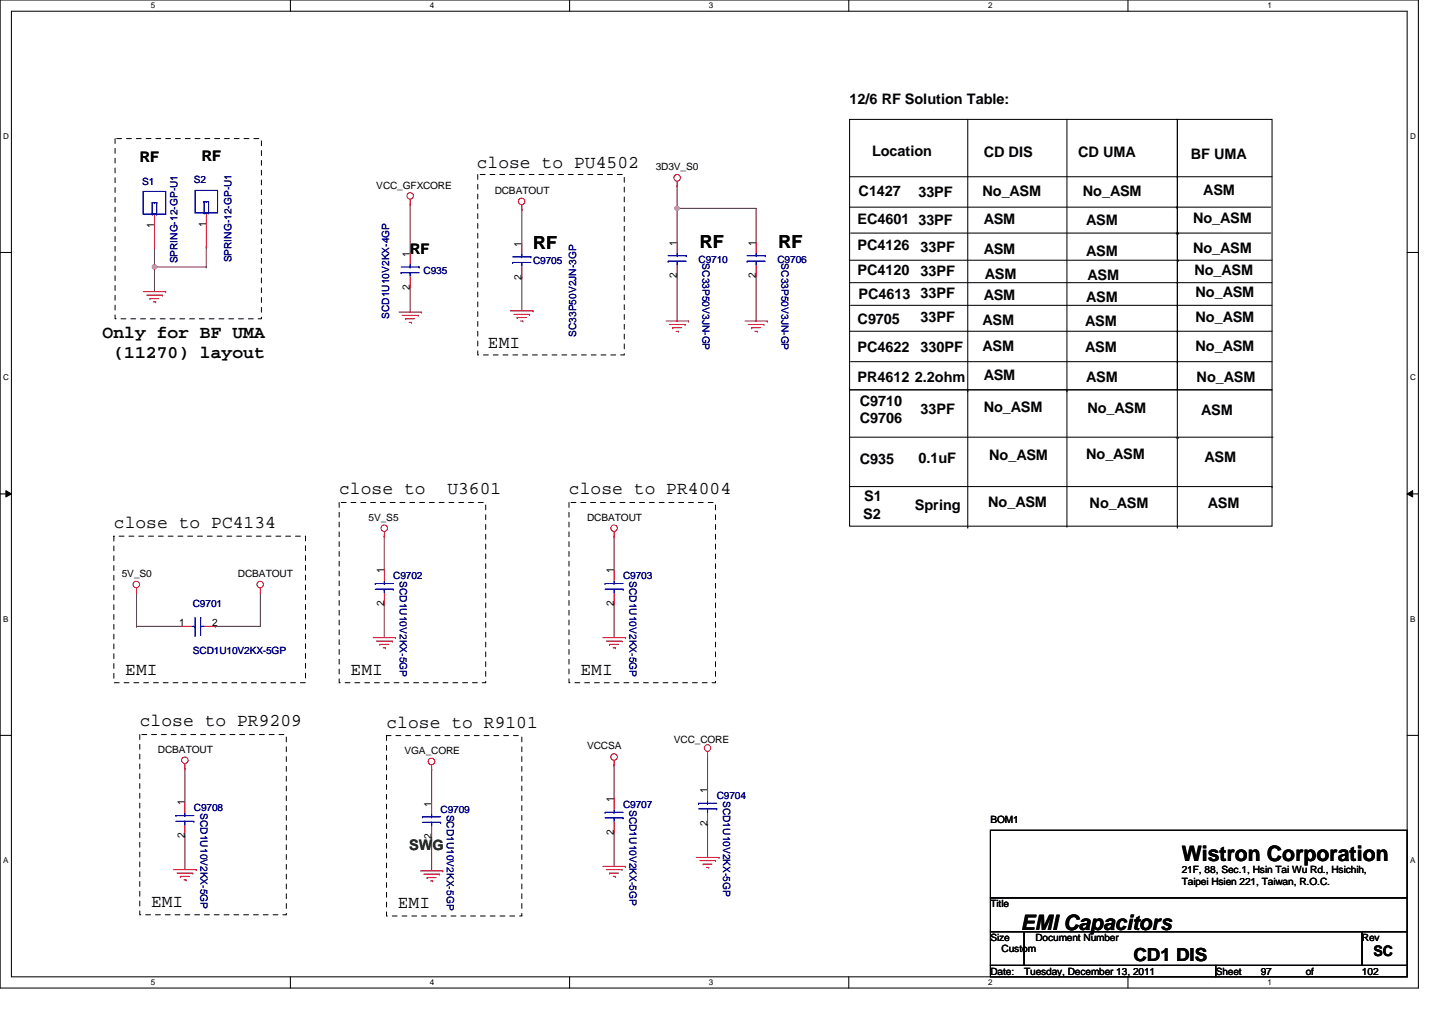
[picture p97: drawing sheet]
<svg xmlns="http://www.w3.org/2000/svg" width="297mm" height="210mm" viewBox="0 0 297 210" stroke-linecap="round" stroke-linejoin="round" font-family="sans-serif">
<defs><g id="words">
<g font-size="4.4">
<text x="245.1" y="178.6">Wistron Corporation</text>
<text x="211.7" y="192.8">EMI Capacitors</text>
</g>
<g font-size="3.7">
<text x="98.9" y="34.8">close to PU4502</text>
<text x="110.6" y="51.6">RF</text>
<text x="145.2" y="51.4">RF</text>
<text x="161.5" y="51.4">RF</text>
<text x="21.3" y="70">Only for BF UMA</text>
<text x="23.5" y="74.3">(11270) layout</text>
<text x="101.2" y="72.2">EMI</text>
<text x="70.4" y="102.5">close to</text>
<text x="92.8" y="102.5">U3601</text>
<text x="118" y="102.5">close to PR4004</text>
<text x="23.6" y="109.6">close to PC4134</text>
<text x="26" y="140">EMI</text>
<text x="72.7" y="140">EMI</text>
<text x="120.4" y="140">EMI</text>
<text x="29" y="150.7">close to PR9209</text>
<text x="80.2" y="150.9">close to R9101</text>
<text x="31.3" y="188.1">EMI</text>
<text x="82.5" y="188.3">EMI</text>
<text x="235.1" y="199.3">CD1 DIS</text>
</g>
<g font-size="3">
<text x="176.2" y="21.7">12/6 RF Solution Table:</text>
<text x="29" y="33.6">RF</text>
<text x="41.9" y="33.4">RF</text>
<text x="180.9" y="32.4">Location</text>
<text x="204.1" y="32.6">CD DIS</text>
<text x="223.7" y="32.6">CD UMA</text>
<text x="247" y="32.9">BF UMA</text>
<text x="178.1" y="40.6">C1427</text>
<text x="190.5" y="40.9">33PF</text>
<text x="203.8" y="40.6">No_ASM</text>
<text x="224.6" y="40.6">No_ASM</text>
<text x="249.6" y="40.4">ASM</text>
<text x="177.9" y="46.4">EC4601</text>
<text x="190.5" y="46.7">33PF</text>
<text x="204.1" y="46.4">ASM</text>
<text x="225.3" y="46.7">ASM</text>
<text x="247.5" y="46.2">No_ASM</text>
<text x="85.1" y="52.7">RF</text>
<text x="177.9" y="51.8">PC4126</text>
<text x="191" y="52.3">33PF</text>
<text x="204.1" y="52.7">ASM</text>
<text x="225.3" y="53">ASM</text>
<text x="247.5" y="52.5">No_ASM</text>
<text x="177.9" y="56.9">PC4120</text>
<text x="191" y="57.2">33PF</text>
<text x="204.3" y="57.9">ASM</text>
<text x="225.6" y="58.1">ASM</text>
<text x="247.7" y="56.9">No_ASM</text>
<text x="178.1" y="62.1">PC4613</text>
<text x="191" y="61.8">33PF</text>
<text x="204.1" y="62.3">ASM</text>
<text x="225.3" y="62.6">ASM</text>
<text x="248" y="61.6">No_ASM</text>
<text x="177.9" y="67.2">C9705</text>
<text x="191" y="66.8">33PF</text>
<text x="203.8" y="67.5">ASM</text>
<text x="225.1" y="67.7">ASM</text>
<text x="248" y="66.8">No_ASM</text>
<text x="177.9" y="73.1">PC4622</text>
<text x="191" y="73.1">330PF</text>
<text x="203.8" y="72.9">ASM</text>
<text x="225.1" y="73.1">ASM</text>
<text x="248" y="72.9">No_ASM</text>
<text x="177.9" y="79.2">PR4612</text>
<text x="189.8" y="79.2">2.2ohm</text>
<text x="204.1" y="78.9">ASM</text>
<text x="225.3" y="79.2">ASM</text>
<text x="248.2" y="79.2">No_ASM</text>
<text x="178.4" y="84.3">C9710</text>
<text x="178.4" y="87.8">C9706</text>
<text x="191" y="85.9">33PF</text>
<text x="204.1" y="85.5">No_ASM</text>
<text x="225.6" y="85.7">No_ASM</text>
<text x="249.1" y="86.1">ASM</text>
<text x="190.5" y="96">0.1uF</text>
<text x="205.2" y="95.5">No_ASM</text>
<text x="225.3" y="95.3">No_ASM</text>
<text x="249.9" y="95.8">ASM</text>
<text x="178.3" y="96.2">C935</text>
<text x="179" y="107.7">S2</text>
<text x="179.3" y="103.9">S1</text>
<text x="189.8" y="105.8">Spring</text>
<text x="205" y="105.1">No_ASM</text>
<text x="226" y="105.3">No_ASM</text>
<text x="250.5" y="105.3">ASM</text>
<text x="284.9" y="198.3">SC</text>
</g>
<text font-size="3" fill="#008000" x="84.9" y="176.4">SWG</text>
<g font-size="2.1">
<text x="136" y="35.3">3D3V_S0</text>
<text x="78.1" y="39.3">VCC_GFXCORE</text>
<text x="102.6" y="40.2">DCBATOUT</text>
<text x="32" y="47.2" transform="rotate(-90 32 47.2)">1</text>
<text x="42.8" y="47" transform="rotate(-90 42.8 47)">1</text>
<text x="85" y="53.3" transform="rotate(-90 85 53.3)">1</text>
<text x="108.2" y="51.1" transform="rotate(-90 108.2 51.1)">1</text>
<text x="140.4" y="50.9" transform="rotate(-90 140.4 50.9)">1</text>
<text x="156.8" y="50.9" transform="rotate(-90 156.8 50.9)">1</text>
<text x="108.2" y="58" transform="rotate(-90 108.2 58)">2</text>
<text x="140.4" y="57.7" transform="rotate(-90 140.4 57.7)">2</text>
<text x="156.8" y="57.7" transform="rotate(-90 156.8 57.7)">2</text>
<text x="85" y="60.1" transform="rotate(-90 85 60.1)">2</text>
<text x="76.5" y="108">5V_S5</text>
<text x="121.8" y="108">DCBATOUT</text>
<text x="25.3" y="119.7">5V_S0</text>
<text x="49.4" y="119.7">DCBATOUT</text>
<text x="79.7" y="118.9" transform="rotate(-90 79.7 118.9)">1</text>
<text x="127.3" y="118.9" transform="rotate(-90 127.3 118.9)">1</text>
<text x="79.7" y="125.7" transform="rotate(-90 79.7 125.7)">2</text>
<text x="127.3" y="125.7" transform="rotate(-90 127.3 125.7)">2</text>
<text x="37.2" y="129.9">1</text>
<text x="44" y="129.9">2</text>
<text x="121.8" y="155.4">VCCSA</text>
<text x="139.8" y="154">VCC_CORE</text>
<text x="32.8" y="156.1">DCBATOUT</text>
<text x="83.9" y="156.4">VGA_CORE</text>
<text x="38.3" y="167" transform="rotate(-90 38.3 167)">1</text>
<text x="89.5" y="167.3" transform="rotate(-90 89.5 167.3)">1</text>
<text x="127.3" y="166.4" transform="rotate(-90 127.3 166.4)">1</text>
<text x="146.7" y="164.5" transform="rotate(-90 146.7 164.5)">1</text>
<text x="38.3" y="173.9" transform="rotate(-90 38.3 173.9)">2</text>
<text x="127.3" y="173.2" transform="rotate(-90 127.3 173.2)">2</text>
<text x="146.7" y="171.3" transform="rotate(-90 146.7 171.3)">2</text>
<text x="205.4" y="170.6">BOM1</text>
<text x="89.5" y="174.1" transform="rotate(-90 89.5 174.1)">2</text>
<text x="245.1" y="183.6">Taipei Hsien 221, Taiwan, R.O.C.</text>
<text x="245.1" y="181.1">21F, 88, Sec.1, Hsin Tai Wu Rd., Hsichih,</text>
<text x="205.4" y="188.1">Title</text>
<text x="205.4" y="195.2">Size</text>
<text x="207.8" y="197.5">Custom</text>
<text x="214.8" y="195.2">Document Number</text>
<text x="282.5" y="195.2">Rev</text>
<text x="205.4" y="202.1">Date:</text>
<text x="212.4" y="202.1">Tuesday, December 13, 2011</text>
<text x="252.2" y="202.1">Sheet</text>
<text x="261.5" y="202.1">97</text>
<text x="270.8" y="202.1">of</text>
<text x="282.5" y="202.1">102</text>
</g>
<g font-size="2.1" fill="#000080">
<text x="29.5" y="38.4">S1</text>
<text x="40.2" y="37.9">S2</text>
<text x="36.8" y="54.7" transform="rotate(-90 36.8 54.7)">SPRING-12-GP-U1</text>
<text x="48" y="54.4" transform="rotate(-90 48 54.4)">SPRING-12-GP-U1</text>
<text x="87.9" y="56.8">C935</text>
<text x="110.6" y="54.7">C9705</text>
<text x="144.9" y="54.5">C9710</text>
<text x="145.8" y="54.7" transform="rotate(90 145.8 54.7)">SC33P50V3JN-GP</text>
<text x="161.3" y="54.5">C9706</text>
<text x="162.1" y="54.7" transform="rotate(90 162.1 54.7)">SC33P50V3JN-GP</text>
<text x="80.7" y="66.1" transform="rotate(-90 80.7 66.1)">SCD1U10V2KX-4GP</text>
<text x="119.5" y="69.8" transform="rotate(-90 119.5 69.8)">SC33P50V2JN-3GP</text>
<text x="40" y="126">C9701</text>
<text x="81.6" y="120.1">C9702</text>
<text x="82.9" y="120.6" transform="rotate(90 82.9 120.6)">SCD1U10V2KX-5GP</text>
<text x="129.2" y="120.1">C9703</text>
<text x="130.6" y="120.6" transform="rotate(90 130.6 120.6)">SCD1U10V2KX-5GP</text>
<text x="40" y="135.6">SCD1U10V2KX-5GP</text>
<text x="129.2" y="167.6">C9707</text>
<text x="148.7" y="165.7">C9704</text>
<text x="150" y="166.2" transform="rotate(90 150 166.2)">SCD1U10V2KX-5GP</text>
<text x="40.2" y="168.3">C9708</text>
<text x="41.6" y="168.7" transform="rotate(90 41.6 168.7)">SCD1U10V2KX-5GP</text>
<text x="91.4" y="168.5">C9709</text>
<text x="92.7" y="169" transform="rotate(90 92.7 169)">SCD1U10V2KX-5GP</text>
<text x="130.6" y="168" transform="rotate(90 130.6 168)">SCD1U10V2KX-5GP</text>
</g>
<g font-size="1.7">
<text x="31.3" y="1.7">5</text>
<text x="89.2" y="1.7">4</text>
<text x="147.1" y="1.7">3</text>
<text x="205" y="1.7">2</text>
<text x="262.9" y="1.7">1</text>
<text x=".6" y="28.8">D</text>
<text x="292.5" y="28.8">D</text>
<text x=".6" y="78.9">C</text>
<text x="292.5" y="78.9">C</text>
<text x=".6" y="128.9">B</text>
<text x="292.5" y="128.9">B</text>
<text x=".6" y="179">A</text>
<text x="292.5" y="179">A</text>
<text x="31.3" y="204.3">5</text>
<text x="89.2" y="204.3">4</text>
<text x="147.1" y="204.3">3</text>
<text x="205" y="204.3">2</text>
<text x="262.9" y="204.3">1</text>
</g>
</g></defs>
<path d="M0 0h294.2v204.9h-294.2zM2.4 2.3h289.5v200.3h-289.5z" fill="none" stroke="#000" stroke-width=".21"/>
<g fill="#fff">
<path d="M31.3 .3h.9v1.8h-.9z"/>
<path d="M31.3 202.9h.9v1.8h-.9z"/>
</g>
<path d="M60.2 0v2.3M60.2 202.6v2.3" fill="none" stroke="#000" stroke-width=".21"/>
<g fill="#fff">
<path d="M89.2 .3h.9v1.8h-.9z"/>
<path d="M89.2 202.9h.9v1.8h-.9z"/>
</g>
<path d="M118.1 0v2.3M118.1 202.6v2.3" fill="none" stroke="#000" stroke-width=".21"/>
<g fill="#fff">
<path d="M147.1 .3h.9v1.8h-.9z"/>
<path d="M147.1 202.9h.9v1.8h-.9z"/>
</g>
<path d="M176.1 0v2.3M176.1 202.6v2.3" fill="none" stroke="#000" stroke-width=".21"/>
<g fill="#fff">
<path d="M205 .3h.9v1.8h-.9z"/>
<path d="M205 202.9h.9v1.8h-.9z"/>
</g>
<path d="M234 0v2.3M234 202.6v2.3" fill="none" stroke="#000" stroke-width=".21"/>
<g fill="#fff">
<path d="M262.9 .3h.9v1.8h-.9z"/>
<path d="M262.9 202.9h.9v1.8h-.9z"/>
<path d="M.6 27.3h1.2v1.9h-1.2z"/>
<path d="M292.5 27.3h1.2v1.9h-1.2z"/>
<path d="M.6 77.4h1.2v1.8h-1.2z"/>
<path d="M292.5 77.4h1.2v1.8h-1.2z"/>
</g>
<path d="M0 52.4h2.4M291.9 52.4h2.3" fill="none" stroke="#000" stroke-width=".21"/>
<g fill="#fff">
<path d="M.6 127.5h1.1v1.8h-1.1z"/>
<path d="M292.5 127.5h1.1v1.8h-1.1z"/>
</g>
<path d="M0 102.4h2.4M1.2 101.8l1.2 .6-1.2 .7zM291.9 102.4h2.3M291.9 102.4l1.1-.6v1.3z" fill="none" stroke="#000" stroke-width=".21"/>
<path d="M1.2 101.8l1.2 .6-1.2 .7zM291.9 102.4l1.1-.6v1.3z" fill="#000"/>
<g fill="#fff">
<path d="M.6 177.5h1.1v1.9h-1.1z"/>
<path d="M292.5 177.5h1.1v1.9h-1.1z"/>
</g>
<path d="M0 152.5h2.4M291.9 152.5h2.3" fill="none" stroke="#000" stroke-width=".21"/>
<g fill="none" stroke="#800040" stroke-width=".21">
<path d="M108.2 43.5h.1M108.2 57.5h.1M108.2 43.5v7M108.2 57.5v7M140.5 57.2h.1M140.5 43.2h.1M140.5 43.2v7M140.5 57.2v9.4M140.5 43.2h16.3M156.8 57.2h.1M156.8 57.2v9.4M79.7 111.2h.1"/>
<path d="M79.7 111.2v7M127.4 111.2h.1M127.4 111.2v7M28.3 129.9h9.4M28.3 122.9h.1M28.3 129.9h.1M28.3 122.9v7M44.7 129.9h.1M54 122.9h.1M54 122.9v7h-9.3M79.7 125.3h.1M79.7 125.3v6.9"/>
<path d="M127.4 125.3h.1M127.4 125.3v6.9M38.4 159.3h.1M38.4 159.3v7.1M89.5 159.6h.1M89.5 159.6v7M127.4 158.7h.1M127.4 158.7v7M146.8 156.8h.1M146.8 156.8v7M38.4 173.4h.1M38.4 173.4v7"/>
<path d="M89.5 173.6h.1M89.5 173.6v7M127.4 172.7h.1M127.4 172.7v7M146.8 170.8h.1M146.8 170.8v7"/>
</g>
<circle cx="140.4" cy="43.2" r=".45" fill="#f0f"/>
<circle cx="140.4" cy="43.2" r=".45" fill="none" stroke="#f0f" stroke-width=".21"/>
<path d="M140.5 38.6h.1M140.5 38.6v4.6M32 55.4h.1M32 55.4v5.1M85.1 59.6h.1M85.1 42.3h.1M85.1 42.3v10.3M85.1 59.6v5.1M156.8 43.2h.1M156.8 43.2v7" fill="none" stroke="#800040" stroke-width=".21"/>
<circle cx="32" cy="55.3" r=".45" fill="#f0f"/>
<circle cx="32" cy="55.3" r=".45" fill="none" stroke="#f0f" stroke-width=".21"/>
<path d="M32 51.4h.1M32 51.4v4h10.8M42.8 55.4h.1M42.8 51.2h.1M42.8 51.2v4.2" fill="none" stroke="#800040" stroke-width=".21"/>
<g fill="none" stroke="#f00" stroke-width=".21">
<path d="M140.5 38.6h.1M140.5 37.6v1M32 44.4v7M42.8 44.2v7M85.1 42.3h.1M85.1 41.4v.9M85.1 52.6v2.3M85.1 57.2v2.4M108.2 43.5h.1M108.2 42.5v1M108.2 50.5v2.3M108.2 55.2v2.3"/>
<path d="M140.5 50.2v2.4M140.5 54.9v2.3M156.8 50.2v2.4M156.8 54.9v2.3M29.7 60.5h4.7M30.4 61.2h3.3M31.1 61.9h1.9M31.1 61.9h.1M31.8 62.6h.5M32.3 62.6h.1M33.7 61.2h.1M34.4 60.5h.1"/>
<path d="M82.8 64.7h4.6M83.4 65.4h3.3M84.2 66.1h1.8M84.2 66.1h.1M84.9 66.8h.4M85.3 66.8h.1M86.7 65.4h.1M87.4 64.7h.1M105.9 64.5h4.7M106.6 65.2h3.3M107.3 65.9h.1M107.3 65.9h1.9"/>
<path d="M108 66.6h.5M108.5 66.6h.1M109.9 65.2h.1M110.6 64.5h.1M138.1 66.6h4.7M138.8 67.3h3.3M139.5 68h1.9M139.5 68h.1M140.2 68.7h.5M140.7 68.7h.1M142.1 67.3h.1M142.8 66.6h.1"/>
<path d="M154.5 66.6h4.7M155.2 67.3h3.3M155.9 68h1.9M155.9 68h.1M156.6 68.7h.5M157.1 68.7h.1M158.5 67.3h.1M159.2 66.6h.1M79.7 111.2h.1M79.7 110.3v.9M79.7 118.2v2.4M127.4 111.2h.1"/>
<path d="M127.4 110.3v.9M127.4 118.2v2.4M28.3 122.9h.1M28.3 122v.9M37.7 129.9h2.3M42.3 129.9h2.4M54 122.9h.1M54 122v.9M77.4 132.2h4.6M78.1 133h3.3M78.8 133.6h1.8M78.8 133.6h.1"/>
<path d="M79.5 134.4h.5M79.7 122.9v2.4M80 134.4h.1M81.4 133h.1M82 132.2h.1M125 132.2h4.7M125.8 133h3.2M126.4 133.6h1.9M126.4 133.6h.1M127.2 134.4h.4M127.4 122.9v2.4M127.6 134.4h.1"/>
<path d="M129 133h.1M129.7 132.2h.1M38.4 159.3h.1M38.4 158.4v.9M89.5 159.6h.1M89.5 158.7v.9M127.4 158.7h.1M127.4 157.7v1M146.8 156.8h.1M146.8 155.9v.9M38.4 166.4v2.3M38.4 171v2.4"/>
<path d="M89.5 166.6v2.4M89.5 171.3v2.3M125 179.7h4.7M127.4 165.7v2.3M127.4 170.3v2.4M129.7 179.7h.1M144.4 177.8h4.7M145.2 178.5h3.2M145.8 179.2h1.9M145.8 179.2h.1M146.6 179.9h.4M146.8 163.8v2.4"/>
<path d="M146.8 168.5v2.3M147 179.9h.1M148.4 178.5h.1M149.1 177.8h.1M36 180.4h4.7M36.7 181.1h3.3M37.4 181.8h1.9M37.4 181.8h.1M38.1 182.5h.5M38.6 182.5h.1M40 181.1h.1M40.7 180.4h.1"/>
<path d="M87.2 180.6h4.7M87.9 181.3h3.3M88.6 182h1.9M88.6 182h.1M89.3 182.7h.4M89.7 182.7h.1M91.2 181.3h.1M91.9 180.6h.1M125.8 180.4h3.2M126.4 181.1h1.9M126.4 181.1h.1M127.2 181.8h.4"/>
<path d="M127.6 181.8h.1M129 180.4h.1"/>
<circle cx="140.5" cy="36.9" r=".68"/>
<circle cx="85.1" cy="40.6" r=".68"/>
<circle cx="108.2" cy="41.8" r=".68"/>
<circle cx="79.7" cy="109.6" r=".68"/>
<circle cx="127.4" cy="109.6" r=".68"/>
<circle cx="28.3" cy="121.2" r=".68"/>
<circle cx="54" cy="121.2" r=".68"/>
<circle cx="38.4" cy="157.7" r=".68"/>
<circle cx="89.5" cy="157.9" r=".69"/>
<circle cx="127.4" cy="157" r=".68"/>
<circle cx="146.8" cy="155.1" r=".68"/>
</g>
<g fill="none" stroke="#000" stroke-width=".21">
<path d="M176.2 24.8h68v56.1h-68zM176.2 36.7h87.7M200.7 24.8v84.5M221.3 24.8v84.3M244.2 24.8h19.7v56.1h-19.7zM244.2 36.7h.1M176.2 43h87.4M176.2 54h87.7M176.2 58.6h87.7M176.4 48.3h87.2M244 43h.1M244 48.3h.1"/>
<path d="M244.2 43h.1M244.2 58.6h.1M244.2 54h.1M244.5 48.3h.1M244.5 54h.1M176.2 68.7h87.7M176.4 63.3h87.5M176.4 75h87.5M244.2 63.3h.1M244.2 68.7h.1M244.2 75h.1M176.2 80.9h87.7v28.2h-87.7z"/>
<path d="M176.2 90.7h67.8M200.7 81.1h.1M221.3 81.1h.1M244 90.7h.1M244.2 80.9v28.4M244.5 90.7h19.6M244.5 90.7h.1M176.2 100.9h87.7M200.7 109.3h.1M221.3 109.1h.1M244.2 109.3h.1M263.9 100.9h.1"/>
<path d="M205.4 172.2h86.5v14h-86.5zM205.4 186.2h86.5v7.1h-86.5zM205.4 193.3h7v6.9h-7zM212.4 193.3h70.1v6.9h-70.1zM282.5 193.3h9.4v6.9h-9.4zM205.4 200.2h46.8v2.4h-46.8zM252.2 200.2h39.7v2.4h-39.7z"/>
</g>
<path d="M23.9 28.7h30.3v37.4h-30.3zM99.1 36.2h30.4v37.4h-30.4zM23.6 111.2h39.8v30.4h-39.8zM70.4 104.2h30.3v37.4h-30.3zM118 104.2h30.4v37.4h-30.4zM29 152.4h30.4v37.3h-30.4zM80.2 152.6h28v37.4h-28z" fill="none" stroke="#000" stroke-width=".21" stroke-dasharray="1 1 1 1 1 1 1 1"/>
<g fill="none" stroke="#00f" stroke-width=".21">
<path d="M29.7 39.7h4.7v4.7h-4.7zM40.5 39.5h4.6v4.7h-4.6zM31.6 42h.9M31.6 42h.1M31.6 44.4h.1M31.6 42v2.4M31.6 44.4h.9M32 42h.1M32.5 44.4h.1M32.5 42h.1M32.5 42v2.4M42.3 41.8h1"/>
<path d="M42.3 41.8h.1M42.3 44.2h.1M42.3 41.8v2.4M42.3 44.2h1M42.8 41.8h.1M43.3 44.2h.1M43.3 41.8h.1M43.3 41.8v2.4M83.2 56.6h3.7M83.2 56.6h.1M83.2 55.4h3.7M85.1 55.4h.1"/>
<path d="M85.1 56.6h.1M85.1 54.9v.5M85.1 56.6v.6M86.9 55.4h.1M106.3 54.4h3.8M106.3 54.4h.1M106.3 53.3h3.8M108.2 53.3h.1M108.2 54.4h.1M108.2 52.8v.5M108.2 54.4v.8M110.1 53.3h.1"/>
<path d="M138.6 54.2h3.7M138.6 54.2h.1M138.6 53h3.7M140.5 53h.1M140.5 54.2h.1M140.5 52.6v.4M140.5 54.2v.7M142.3 53h.1M155 54.2h3.7M155 54.2h.1M155 53h3.7M156.8 53h.1"/>
<path d="M156.8 54.2h.1M156.8 52.6v.4M156.8 54.2v.7M158.7 53h.1M40 129.9h.5M40.5 129.9h.1M40.5 131.8h.1M40.5 128.1v3.7M41.6 129.9h.1M41.6 128.1h.1M41.6 128.1v3.7M41.6 129.9h.7"/>
<path d="M77.8 121h.1M77.8 122.2h3.8M77.8 121h3.8M79.7 121h.1M79.7 122.2h.1M79.7 120.6v.4M79.7 122.2v.7M81.6 122.2h.1M125.5 121h3.7M125.5 121h.1M125.5 122.2h3.7M127.4 121h.1"/>
<path d="M127.4 122.2h.1M127.4 120.6v.4M127.4 122.2v.7M129.2 122.2h.1M36.5 169.2h.1M36.5 170.3h3.7M36.5 169.2h3.7M38.4 169.2h.1M38.4 170.3h.1M38.4 168.7v.5M38.4 170.3v.7M40.2 170.3h.1"/>
<path d="M87.7 169.4h3.7M87.7 169.4h.1M87.7 170.6h3.7M89.5 169.4h.1M89.5 170.6h.1M89.5 169v.4M89.5 170.6v.7M91.4 170.6h.1M125.5 168.5h3.7M125.5 168.5h.1M125.5 169.6h3.7M127.4 168.5h.1"/>
<path d="M127.4 169.6h.1M127.4 168v.5M127.4 169.6v.7M129.2 169.6h.1M144.9 166.6h.1M144.9 167.8h3.8M144.9 166.6h3.8M146.8 166.6h.1M146.8 167.8h.1M146.8 166.2v.4M146.8 167.8v.7M148.7 167.8h.1"/>
</g>
<circle cx="140.4" cy="43.2" r=".45" fill="#f0f"/>
<circle cx="140.4" cy="43.2" r=".45" fill="none" stroke="#f0f" stroke-width=".21"/>
<circle cx="32" cy="55.3" r=".45" fill="#f0f"/>
<circle cx="32" cy="55.3" r=".45" fill="none" stroke="#f0f" stroke-width=".21"/>
<use href="#words"/>
</svg>
